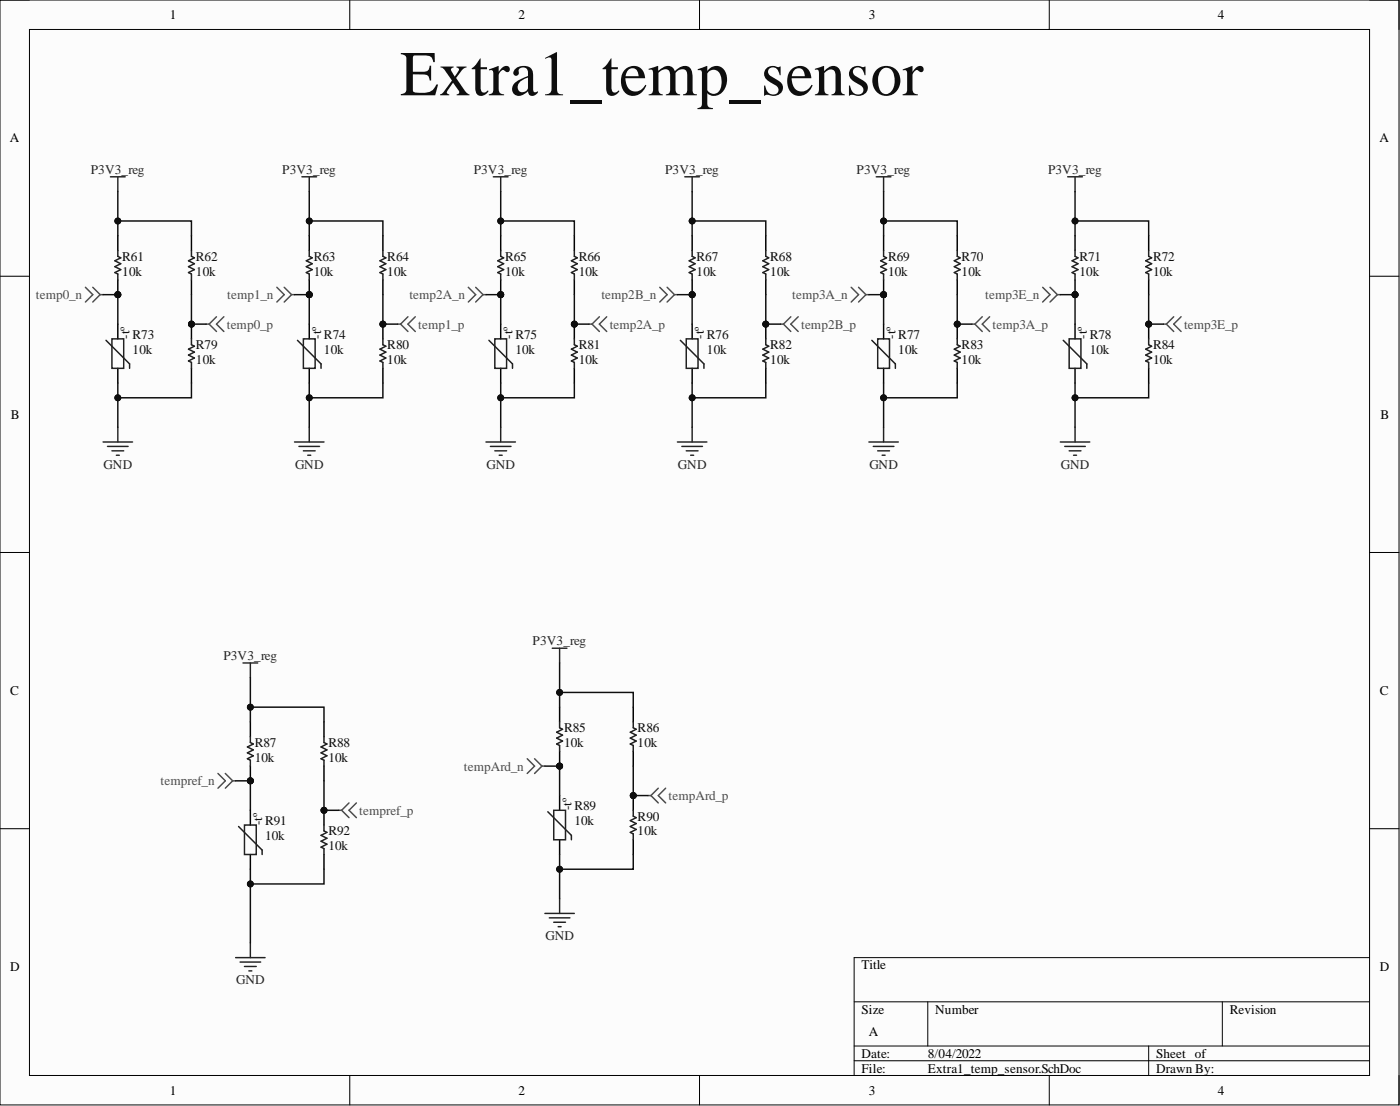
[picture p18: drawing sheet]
<svg xmlns="http://www.w3.org/2000/svg" width="241mm" height="190mm" viewBox="0 0 241 190" stroke-linecap="round" stroke-linejoin="round" font-family="sans-serif">
<defs><g id="words">
<text font-size="11" fill="#0e0e0e" x="69" y="16.4">Extra1_temp_sensor</text>
<g font-size="2.3">
<text x="29.3" y="3.3">1</text>
<text x="89.3" y="3.3">2</text>
<text x="149.8" y="3.3">3</text>
<text x="209.9" y="3.3">4</text>
<text x="1.7" y="24.5">A</text>
<text x="237.7" y="24.5">A</text>
<text x="1.9" y="72.2">B</text>
<text x="237.9" y="72.2">B</text>
<text x="1.8" y="119.7">C</text>
<text x="237.8" y="119.7">C</text>
<text x="1.8" y="167.3">D</text>
<text x="148.5" y="167">Title</text>
<text x="237.8" y="167.3">D</text>
<text x="148.5" y="174.6">Size</text>
<text x="149.8" y="178.4">A</text>
<text x="161.2" y="174.6">Number</text>
<text x="211.9" y="174.6">Revision</text>
<text x="148.5" y="182.2">Date:</text>
<text x="148.5" y="184.7">File:</text>
<text x="159.9" y="182.2">8/04/2022</text>
<text x="159.9" y="184.7">Extra1_temp_sensor.SchDoc</text>
<text x="199.3" y="182.2">Sheet of</text>
<text x="199.3" y="184.7">Drawn By:</text>
<text x="29.3" y="188.5">1</text>
<text x="89.3" y="188.5">2</text>
<text x="149.8" y="188.5">3</text>
<text x="209.9" y="188.5">4</text>
</g>
<g font-size="2.3" fill="#262626">
<text x="15.7" y="29.9">P3V3_reg</text>
<text x="48.6" y="29.9">P3V3_reg</text>
<text x="81.6" y="29.9">P3V3_reg</text>
<text x="114.6" y="29.9">P3V3_reg</text>
<text x="147.6" y="29.9">P3V3_reg</text>
<text x="180.6" y="29.9">P3V3_reg</text>
<text x="17.9" y="80.7">GND</text>
<text x="50.8" y="80.7">GND</text>
<text x="83.8" y="80.7">GND</text>
<text x="116.8" y="80.7">GND</text>
<text x="149.8" y="80.7">GND</text>
<text x="182.8" y="80.7">GND</text>
<text x="38.5" y="113.7">P3V3_reg</text>
<text x="91.8" y="111.1">P3V3_reg</text>
<text x="94" y="161.9">GND</text>
<text x="40.7" y="169.5">GND</text>
</g>
<g font-size="2.3" fill="#0e0e0e">
<text x="21.1" y="44.9">R61</text>
<text x="21.1" y="47.5">10k</text>
<text x="33.8" y="44.9">R62</text>
<text x="33.8" y="47.5">10k</text>
<text x="54.1" y="44.9">R63</text>
<text x="54.1" y="47.5">10k</text>
<text x="66.8" y="44.9">R64</text>
<text x="66.8" y="47.5">10k</text>
<text x="87.1" y="44.9">R65</text>
<text x="87.1" y="47.5">10k</text>
<text x="99.8" y="44.9">R66</text>
<text x="99.8" y="47.5">10k</text>
<text x="120.1" y="44.9">R67</text>
<text x="120.1" y="47.5">10k</text>
<text x="132.7" y="44.9">R68</text>
<text x="132.7" y="47.5">10k</text>
<text x="153.1" y="44.9">R69</text>
<text x="153.1" y="47.5">10k</text>
<text x="165.7" y="44.9">R70</text>
<text x="165.7" y="47.5">10k</text>
<text x="186.1" y="44.9">R71</text>
<text x="186.1" y="47.5">10k</text>
<text x="198.7" y="44.9">R72</text>
<text x="198.7" y="47.5">10k</text>
<text x="22.3" y="58.4" transform="rotate(-90 22.3 58.4)">-tº</text>
<text x="22.8" y="58.4">R73</text>
<text x="55.3" y="58.4" transform="rotate(-90 55.3 58.4)">-tº</text>
<text x="55.8" y="58.4">R74</text>
<text x="88.3" y="58.4" transform="rotate(-90 88.3 58.4)">-tº</text>
<text x="88.8" y="58.4">R75</text>
<text x="121.3" y="58.4" transform="rotate(-90 121.3 58.4)">-tº</text>
<text x="121.8" y="58.4">R76</text>
<text x="154.3" y="58.4" transform="rotate(-90 154.3 58.4)">-tº</text>
<text x="154.8" y="58.4">R77</text>
<text x="187.3" y="58.4" transform="rotate(-90 187.3 58.4)">-tº</text>
<text x="187.8" y="58.4">R78</text>
<text x="22.8" y="60.9">10k</text>
<text x="33.8" y="60.1">R79</text>
<text x="33.8" y="62.7">10k</text>
<text x="55.8" y="60.9">10k</text>
<text x="66.8" y="60.1">R80</text>
<text x="66.8" y="62.7">10k</text>
<text x="88.8" y="60.9">10k</text>
<text x="99.8" y="60.1">R81</text>
<text x="99.8" y="62.7">10k</text>
<text x="121.8" y="60.9">10k</text>
<text x="132.7" y="60.1">R82</text>
<text x="132.7" y="62.7">10k</text>
<text x="154.8" y="60.9">10k</text>
<text x="165.7" y="60.1">R83</text>
<text x="165.7" y="62.7">10k</text>
<text x="187.8" y="60.9">10k</text>
<text x="198.7" y="60.1">R84</text>
<text x="198.7" y="62.7">10k</text>
<text x="43.9" y="128.7">R87</text>
<text x="43.9" y="131.2">10k</text>
<text x="56.6" y="128.7">R88</text>
<text x="56.6" y="131.2">10k</text>
<text x="97.2" y="126.1">R85</text>
<text x="97.2" y="128.7">10k</text>
<text x="109.9" y="126.1">R86</text>
<text x="109.9" y="128.7">10k</text>
<text x="45.2" y="142.1" transform="rotate(-90 45.2 142.1)">-tº</text>
<text x="45.7" y="142.1">R91</text>
<text x="56.6" y="143.9">R92</text>
<text x="98.5" y="139.6" transform="rotate(-90 98.5 139.6)">-tº</text>
<text x="99" y="139.6">R89</text>
<text x="99" y="142.1">10k</text>
<text x="109.9" y="141.3">R90</text>
<text x="109.9" y="143.9">10k</text>
<text x="45.7" y="144.6">10k</text>
<text x="56.6" y="146.4">10k</text>
</g>
<g font-size="2.3" fill="#4c4c4c">
<text x="6.2" y="51.5">temp0_n</text>
<text x="39.2" y="51.5">temp1_n</text>
<text x="70.6" y="51.5">temp2A_n</text>
<text x="103.6" y="51.5">temp2B_n</text>
<text x="136.6" y="51.5">temp3A_n</text>
<text x="169.8" y="51.5">temp3E_n</text>
<text x="39.1" y="56.6">temp0_p</text>
<text x="72.1" y="56.6">temp1_p</text>
<text x="105.1" y="56.6">temp2A_p</text>
<text x="138.1" y="56.6">temp2B_p</text>
<text x="171.1" y="56.6">temp3A_p</text>
<text x="204.1" y="56.6">temp3E_p</text>
<text x="27.7" y="135.3">tempref_n</text>
<text x="80" y="132.7">tempArd_n</text>
<text x="115.2" y="137.8">tempArd_p</text>
<text x="61.9" y="140.3">tempref_p</text>
</g>
</g></defs>
<path d="M0 0h241.1v190.3h-241.1z" fill-rule="evenodd" fill="#fcfcfc"/>
<path d="M0 0h241.1v190.3h-241.1z" fill="none" stroke="#000" stroke-width=".17"/>
<path d="M5.1 5.1h231v180.1h-231z" fill-rule="evenodd" fill="#fcfcfc"/>
<g fill="none" stroke="#000" stroke-width=".17">
<path d="M0 0h5.1M5.1 5.1h231v180.1h-231zM60.3 0v5.1M120.6 0v5.1M180.8 0v5.1M236.1 0h5v5.1M0 47.6h5.1M236.1 47.6h5M0 95.2h5.1M236.1 95.2h5M0 142.7h5.1M236.1 142.7h5"/>
<path d="M147.2 172.6h88.9M159.9 172.6v7.6M210.7 172.6v7.6M236.1 164.9h-88.9v20.3M60.3 185.2v5.1M120.6 185.2v5.1M147.2 180.2h88.9M147.2 182.7h88.9M180.8 185.2v5.1M198 180.2v5M241.1 185.2v5.1"/>
</g>
<path d="M33 40.6v2.5M33 48.2v2.6" fill="none" stroke="#000" stroke-width=".25"/>
<path d="M33 43.1v1.1l.5 .2-1 .5 1 .5-1 .5 1 .5-1 .5 .5 .3v1" fill="none" stroke="#1c1c1c" stroke-width=".25"/>
<circle cx="33" cy="55.8" r=".51" fill="#0e0e0e"/>
<circle cx="33" cy="55.8" r=".51" fill="none" stroke="#0e0e0e" stroke-width=".17"/>
<path d="M33 55.8v2.6" fill="none" stroke="#000" stroke-width=".25"/>
<circle cx="33" cy="55.8" r=".51" fill="#0e0e0e"/>
<circle cx="33" cy="55.8" r=".51" fill="none" stroke="#0e0e0e" stroke-width=".17"/>
<path d="M20.3 55.8v2.6M20.3 63.4v2.6M33 63.4v2.6" fill="none" stroke="#000" stroke-width=".25"/>
<path d="M18.3 58.6l4 4.1v.7M19.3 58.4h2v5h-2zM33 58.4v1l.5 .2-1 .5 1 .5-1 .6 1 .5-1 .5 .5 .2v1" fill="none" stroke="#1c1c1c" stroke-width=".25"/>
<path d="M19 30.5h2.6M20.3 30.5v2.5M17.8 76.1h5M18.5 76.9h3.6M19.3 77.7h2M20.1 78.4h.5M20.3 73.6v2.5" fill="none" stroke="#262626" stroke-width=".25"/>
<path d="M14.7 49.5l1.3 1.3-1.3 1.2M16 49.5l1.3 1.3M17.3 50.8l-1.3 1.2M17.3 50.8h.5M35.5 55.8h.5M36 55.8l1.3 1.3M37.3 54.6l-1.3 1.2M38.6 54.6l-1.3 1.2 1.3 1.3" fill="none" stroke="#4c4c4c" stroke-width=".25"/>
<circle cx="20.3" cy="50.8" r=".51" fill="#0e0e0e"/>
<circle cx="20.3" cy="50.8" r=".51" fill="none" stroke="#0e0e0e" stroke-width=".17"/>
<path d="M20.3 40.6v2.5M20.3 48.2v2.6" fill="none" stroke="#000" stroke-width=".25"/>
<circle cx="20.3" cy="50.8" r=".51" fill="#0e0e0e"/>
<circle cx="20.3" cy="50.8" r=".51" fill="none" stroke="#0e0e0e" stroke-width=".17"/>
<path d="M20.3 43.1v1.1l.5 .2-1 .5 1 .5-1 .5 1 .5-1 .5 .5 .3v1M66 43.1v1.1l.5 .2-1 .5 1 .5-1 .5 1 .5-1 .5 .5 .3v1" fill="none" stroke="#1c1c1c" stroke-width=".25"/>
<path d="M66 40.6v2.5M66 48.2v2.6" fill="none" stroke="#000" stroke-width=".25"/>
<circle cx="66" cy="55.8" r=".51" fill="#0e0e0e"/>
<circle cx="66" cy="55.8" r=".51" fill="none" stroke="#0e0e0e" stroke-width=".17"/>
<path d="M66 55.8v2.6" fill="none" stroke="#000" stroke-width=".25"/>
<circle cx="66" cy="55.8" r=".51" fill="#0e0e0e"/>
<circle cx="66" cy="55.8" r=".51" fill="none" stroke="#0e0e0e" stroke-width=".17"/>
<path d="M53.3 55.8v2.6M53.3 63.4v2.6M66 63.4v2.6" fill="none" stroke="#000" stroke-width=".25"/>
<path d="M51.3 58.6l4 4.1v.7M52.3 58.4h2v5h-2zM66 58.4v1l.5 .2-1 .5 1 .5-1 .6 1 .5-1 .5 .5 .2v1" fill="none" stroke="#1c1c1c" stroke-width=".25"/>
<path d="M52 30.5h2.6M53.3 30.5v2.5M50.8 76.1h5M51.5 76.9h3.6M52.3 77.7h2M53 78.4h.6M53.3 73.6v2.5" fill="none" stroke="#262626" stroke-width=".25"/>
<path d="M47.7 49.5l1.3 1.3-1.3 1.2M49 49.5l1.3 1.3M50.3 50.8l-1.3 1.2M50.3 50.8h.5M68.5 55.8h.5M69 55.8l1.3 1.3M70.3 54.6l-1.3 1.2M71.6 54.6l-1.3 1.2 1.3 1.3" fill="none" stroke="#4c4c4c" stroke-width=".25"/>
<circle cx="53.3" cy="50.8" r=".51" fill="#0e0e0e"/>
<circle cx="53.3" cy="50.8" r=".51" fill="none" stroke="#0e0e0e" stroke-width=".17"/>
<path d="M53.3 40.6v2.5M53.3 48.2v2.6" fill="none" stroke="#000" stroke-width=".25"/>
<circle cx="53.3" cy="50.8" r=".51" fill="#0e0e0e"/>
<circle cx="53.3" cy="50.8" r=".51" fill="none" stroke="#0e0e0e" stroke-width=".17"/>
<path d="M53.3 43.1v1.1l.5 .2-1 .5 1 .5-1 .5 1 .5-1 .5 .5 .3v1M99 43.1v1.1l.5 .2-1 .5 1 .5-1 .5 1 .5-1 .5 .5 .3v1" fill="none" stroke="#1c1c1c" stroke-width=".25"/>
<path d="M99 40.6v2.5M99 48.2v2.6" fill="none" stroke="#000" stroke-width=".25"/>
<circle cx="99" cy="55.8" r=".51" fill="#0e0e0e"/>
<circle cx="99" cy="55.8" r=".51" fill="none" stroke="#0e0e0e" stroke-width=".17"/>
<path d="M99 55.8v2.6" fill="none" stroke="#000" stroke-width=".25"/>
<circle cx="99" cy="55.8" r=".51" fill="#0e0e0e"/>
<circle cx="99" cy="55.8" r=".51" fill="none" stroke="#0e0e0e" stroke-width=".17"/>
<path d="M86.3 55.8v2.6M86.3 63.4v2.6M99 63.4v2.6" fill="none" stroke="#000" stroke-width=".25"/>
<path d="M84.3 58.6l4 4.1v.7M85.3 58.4h2v5h-2zM99 58.4v1l.5 .2-1 .5 1 .5-1 .6 1 .5-1 .5 .5 .2v1" fill="none" stroke="#1c1c1c" stroke-width=".25"/>
<path d="M85 30.5h2.6M86.3 30.5v2.5M83.8 76.1h5M84.5 76.9h3.6M85.3 77.7h2M86 78.4h.6M86.3 73.6v2.5" fill="none" stroke="#262626" stroke-width=".25"/>
<path d="M80.7 49.5l1.3 1.3-1.3 1.2M82 49.5l1.3 1.3M83.3 50.8l-1.3 1.2M83.3 50.8h.5M101.5 55.8h.5M102 55.8l1.3 1.3M103.3 54.6l-1.3 1.2M104.6 54.6l-1.3 1.2 1.3 1.3" fill="none" stroke="#4c4c4c" stroke-width=".25"/>
<circle cx="86.3" cy="50.8" r=".51" fill="#0e0e0e"/>
<circle cx="86.3" cy="50.8" r=".51" fill="none" stroke="#0e0e0e" stroke-width=".17"/>
<path d="M86.3 40.6v2.5M86.3 48.2v2.6" fill="none" stroke="#000" stroke-width=".25"/>
<circle cx="86.3" cy="50.8" r=".51" fill="#0e0e0e"/>
<circle cx="86.3" cy="50.8" r=".51" fill="none" stroke="#0e0e0e" stroke-width=".17"/>
<path d="M86.3 43.1v1.1l.5 .2-1 .5 1 .5-1 .5 1 .5-1 .5 .5 .3v1M132 43.1v1.1l.5 .2-1 .5 1 .5-1 .5 1 .5-1 .5 .5 .3v1" fill="none" stroke="#1c1c1c" stroke-width=".25"/>
<path d="M132 40.6v2.5M132 48.2v2.6" fill="none" stroke="#000" stroke-width=".25"/>
<circle cx="132" cy="55.8" r=".51" fill="#0e0e0e"/>
<circle cx="132" cy="55.8" r=".51" fill="none" stroke="#0e0e0e" stroke-width=".17"/>
<path d="M132 55.8v2.6" fill="none" stroke="#000" stroke-width=".25"/>
<circle cx="132" cy="55.8" r=".51" fill="#0e0e0e"/>
<circle cx="132" cy="55.8" r=".51" fill="none" stroke="#0e0e0e" stroke-width=".17"/>
<path d="M119.3 55.8v2.6M119.3 63.4v2.6M132 63.4v2.6" fill="none" stroke="#000" stroke-width=".25"/>
<path d="M117.3 58.6l4 4.1v.7M118.3 58.4h2v5h-2zM132 58.4v1l.5 .2-1 .5 1 .5-1 .6 1 .5-1 .5 .5 .2v1" fill="none" stroke="#1c1c1c" stroke-width=".25"/>
<path d="M118 30.5h2.6M119.3 30.5v2.5M116.8 76.1h5M117.5 76.9h3.6M118.3 77.7h2M119 78.4h.6M119.3 73.6v2.5" fill="none" stroke="#262626" stroke-width=".25"/>
<path d="M113.7 49.5l1.3 1.3-1.3 1.2M115 49.5l1.3 1.3M116.3 50.8l-1.3 1.2M116.3 50.8h.5M134.5 55.8h.5M135 55.8l1.3 1.3M136.3 54.6l-1.3 1.2M137.6 54.6l-1.3 1.2 1.3 1.3" fill="none" stroke="#4c4c4c" stroke-width=".25"/>
<circle cx="119.3" cy="50.8" r=".51" fill="#0e0e0e"/>
<circle cx="119.3" cy="50.8" r=".51" fill="none" stroke="#0e0e0e" stroke-width=".17"/>
<path d="M119.3 40.6v2.5M119.3 48.2v2.6" fill="none" stroke="#000" stroke-width=".25"/>
<circle cx="119.3" cy="50.8" r=".51" fill="#0e0e0e"/>
<circle cx="119.3" cy="50.8" r=".51" fill="none" stroke="#0e0e0e" stroke-width=".17"/>
<path d="M119.3 43.1v1.1l.5 .2-1 .5 1 .5-1 .5 1 .5-1 .5 .5 .3v1M165 43.1v1.1l.5 .2-1 .5 1 .5-1 .5 1 .5-1 .5 .5 .3v1" fill="none" stroke="#1c1c1c" stroke-width=".25"/>
<path d="M165 40.6v2.5M165 48.2v2.6" fill="none" stroke="#000" stroke-width=".25"/>
<circle cx="165" cy="55.8" r=".51" fill="#0e0e0e"/>
<circle cx="165" cy="55.8" r=".51" fill="none" stroke="#0e0e0e" stroke-width=".17"/>
<path d="M165 55.8v2.6" fill="none" stroke="#000" stroke-width=".25"/>
<circle cx="165" cy="55.8" r=".51" fill="#0e0e0e"/>
<circle cx="165" cy="55.8" r=".51" fill="none" stroke="#0e0e0e" stroke-width=".17"/>
<path d="M152.3 55.8v2.6M152.3 63.4v2.6M165 63.4v2.6" fill="none" stroke="#000" stroke-width=".25"/>
<path d="M150.3 58.6l4 4.1v.7M151.3 58.4h2v5h-2zM165 58.4v1l.5 .2-1 .5 1 .5-1 .6 1 .5-1 .5 .5 .2v1" fill="none" stroke="#1c1c1c" stroke-width=".25"/>
<path d="M151 30.5h2.6M152.3 30.5v2.5M149.8 76.1h5M150.5 76.9h3.6M151.3 77.7h2M152 78.4h.5M152.3 73.6v2.5" fill="none" stroke="#262626" stroke-width=".25"/>
<path d="M146.7 49.5l1.3 1.3-1.3 1.2M148 49.5l1.2 1.3M149.2 50.8l-1.2 1.2M149.2 50.8h.6M167.5 55.8h.5M168 55.8l1.3 1.3M169.3 54.6l-1.3 1.2M170.6 54.6l-1.3 1.2 1.3 1.3" fill="none" stroke="#4c4c4c" stroke-width=".25"/>
<circle cx="152.3" cy="50.8" r=".51" fill="#0e0e0e"/>
<circle cx="152.3" cy="50.8" r=".51" fill="none" stroke="#0e0e0e" stroke-width=".17"/>
<path d="M152.3 40.6v2.5M152.3 48.2v2.6" fill="none" stroke="#000" stroke-width=".25"/>
<circle cx="152.3" cy="50.8" r=".51" fill="#0e0e0e"/>
<circle cx="152.3" cy="50.8" r=".51" fill="none" stroke="#0e0e0e" stroke-width=".17"/>
<path d="M152.3 43.1v1.1l.5 .2-1 .5 1 .5-1 .5 1 .5-1 .5 .5 .3v1M198 43.1v1.1l.5 .2-1 .5 1 .5-1 .5 1 .5-1 .5 .5 .3v1" fill="none" stroke="#1c1c1c" stroke-width=".25"/>
<path d="M198 40.6v2.5M198 48.2v2.6" fill="none" stroke="#000" stroke-width=".25"/>
<circle cx="198" cy="55.8" r=".51" fill="#0e0e0e"/>
<circle cx="198" cy="55.8" r=".51" fill="none" stroke="#0e0e0e" stroke-width=".17"/>
<path d="M198 55.8v2.6" fill="none" stroke="#000" stroke-width=".25"/>
<circle cx="198" cy="55.8" r=".51" fill="#0e0e0e"/>
<circle cx="198" cy="55.8" r=".51" fill="none" stroke="#0e0e0e" stroke-width=".17"/>
<path d="M185.3 55.8v2.6M185.3 63.4v2.6M198 63.4v2.6" fill="none" stroke="#000" stroke-width=".25"/>
<path d="M183.3 58.6l4 4.1v.7M184.3 58.4h2v5h-2zM198 58.4v1l.5 .2-1 .5 1 .5-1 .6 1 .5-1 .5 .5 .2v1" fill="none" stroke="#1c1c1c" stroke-width=".25"/>
<path d="M184 30.5h2.6M185.3 30.5v2.5M182.8 76.1h5M183.5 76.9h3.6M184.3 77.7h2M185 78.4h.5M185.3 73.6v2.5" fill="none" stroke="#262626" stroke-width=".25"/>
<path d="M179.7 49.5l1.3 1.3-1.3 1.2M181 49.5l1.2 1.3M182.2 50.8l-1.2 1.2M182.2 50.8h.6M200.5 55.8h.5M201 55.8l1.3 1.3M202.3 54.6l-1.3 1.2M203.6 54.6l-1.3 1.2 1.3 1.3" fill="none" stroke="#4c4c4c" stroke-width=".25"/>
<circle cx="185.3" cy="50.8" r=".51" fill="#0e0e0e"/>
<circle cx="185.3" cy="50.8" r=".51" fill="none" stroke="#0e0e0e" stroke-width=".17"/>
<path d="M185.3 40.6v2.5M185.3 48.2v2.6" fill="none" stroke="#000" stroke-width=".25"/>
<circle cx="185.3" cy="50.8" r=".51" fill="#0e0e0e"/>
<circle cx="185.3" cy="50.8" r=".51" fill="none" stroke="#0e0e0e" stroke-width=".17"/>
<path d="M185.3 43.1v1.1l.5 .2-1 .5 1 .5-1 .5 1 .5-1 .5 .5 .3v1M109.1 124.3v1.1l.6 .2-1.1 .5 1.1 .5-1.1 .5 1.1 .5-1.1 .5 .5 .3v1" fill="none" stroke="#1c1c1c" stroke-width=".25"/>
<path d="M109.1 121.8v2.5M109.1 129.4v2.6" fill="none" stroke="#000" stroke-width=".25"/>
<circle cx="109.1" cy="137" r=".51" fill="#0e0e0e"/>
<circle cx="109.1" cy="137" r=".51" fill="none" stroke="#0e0e0e" stroke-width=".17"/>
<path d="M109.1 137v2.6" fill="none" stroke="#000" stroke-width=".25"/>
<circle cx="109.1" cy="137" r=".51" fill="#0e0e0e"/>
<circle cx="109.1" cy="137" r=".51" fill="none" stroke="#0e0e0e" stroke-width=".17"/>
<path d="M96.5 137v2.6M96.5 144.6v2.6M109.1 144.6v2.6" fill="none" stroke="#000" stroke-width=".25"/>
<path d="M94.4 139.8l4.1 4.1v.7M95.4 139.6h2.1v5h-2.1zM109.1 139.6v1l.6 .2-1.1 .5 1.1 .6-1.1 .5 1.1 .5-1.1 .5 .5 .2v1" fill="none" stroke="#1c1c1c" stroke-width=".25"/>
<path d="M95.2 111.7h2.5M96.5 111.7v2.5M93.9 157.3h5.1M94.7 158.1h3.5M95.4 158.9h2.1M96.2 159.6h.5M96.5 154.8v2.5" fill="none" stroke="#262626" stroke-width=".25"/>
<path d="M90.9 130.7l1.2 1.3-1.2 1.2M92.1 130.7l1.3 1.3M93.4 132l-1.3 1.2M93.4 132h.5M111.7 137h.5M112.2 137l1.3 1.3M113.5 135.8l-1.3 1.2M114.7 135.8l-1.2 1.2 1.2 1.3" fill="none" stroke="#4c4c4c" stroke-width=".25"/>
<circle cx="96.5" cy="132" r=".51" fill="#0e0e0e"/>
<circle cx="96.5" cy="132" r=".51" fill="none" stroke="#0e0e0e" stroke-width=".17"/>
<path d="M96.5 121.8v2.5M96.5 129.4v2.6" fill="none" stroke="#000" stroke-width=".25"/>
<circle cx="96.5" cy="132" r=".51" fill="#0e0e0e"/>
<circle cx="96.5" cy="132" r=".51" fill="none" stroke="#0e0e0e" stroke-width=".17"/>
<path d="M55.8 126.9v1l.5 .2-1 .6 1 .5-1 .5 1 .5-1 .5 .5 .2v1.1M96.5 124.3v1.1l.5 .2-1.1 .5 1.1 .5-1.1 .5 1.1 .5-1.1 .5 .6 .3v1" fill="none" stroke="#1c1c1c" stroke-width=".25"/>
<path d="M55.8 124.3v2.6M55.8 132v2.5" fill="none" stroke="#000" stroke-width=".25"/>
<circle cx="55.8" cy="139.6" r=".51" fill="#0e0e0e"/>
<circle cx="55.8" cy="139.6" r=".51" fill="none" stroke="#0e0e0e" stroke-width=".17"/>
<path d="M55.8 139.6v2.5" fill="none" stroke="#000" stroke-width=".25"/>
<circle cx="55.8" cy="139.6" r=".51" fill="#0e0e0e"/>
<circle cx="55.8" cy="139.6" r=".51" fill="none" stroke="#0e0e0e" stroke-width=".17"/>
<path d="M55.8 147.2v2.5" fill="none" stroke="#000" stroke-width=".25"/>
<path d="M55.8 142.1v1l.5 .3-1 .5 1 .5-1 .5 1 .5-1 .5 .5 .3v1" fill="none" stroke="#1c1c1c" stroke-width=".25"/>
<path d="M41.9 114.2h2.5M43.2 114.2v2.5M40.6 164.9h5.1M41.4 165.7h3.5M42.1 166.5h2.1M42.9 167.2h.5M43.2 162.4v2.5" fill="none" stroke="#262626" stroke-width=".25"/>
<circle cx="43.2" cy="134.5" r=".51" fill="#0e0e0e"/>
<circle cx="43.2" cy="134.5" r=".51" fill="none" stroke="#0e0e0e" stroke-width=".17"/>
<path d="M43.2 124.3v2.6M43.2 132v2.5" fill="none" stroke="#000" stroke-width=".25"/>
<circle cx="43.2" cy="134.5" r=".51" fill="#0e0e0e"/>
<circle cx="43.2" cy="134.5" r=".51" fill="none" stroke="#0e0e0e" stroke-width=".17"/>
<path d="M43.2 126.9v1l.5 .2-1.1 .6 1.1 .5-1.1 .5 1.1 .5-1.1 .5 .6 .2v1.1" fill="none" stroke="#1c1c1c" stroke-width=".25"/>
<path d="M37.6 133.2l1.2 1.3-1.2 1.3M38.8 133.2l1.3 1.3M40.1 134.5l-1.3 1.3M40.1 134.5h.5M58.4 139.6h.5M58.9 139.6l1.3 1.2M60.2 138.3l-1.3 1.3M61.4 138.3l-1.2 1.3 1.2 1.2" fill="none" stroke="#4c4c4c" stroke-width=".25"/>
<path d="M20.3 66v2.5h12.7v-2.5" fill="none" stroke="#0e0e0e" stroke-width=".25"/>
<circle cx="20.3" cy="68.5" r=".51" fill="#0e0e0e"/>
<circle cx="20.3" cy="68.5" r=".51" fill="none" stroke="#0e0e0e" stroke-width=".17"/>
<path d="M20.3 40.6v-2.5h12.7v2.5" fill="none" stroke="#0e0e0e" stroke-width=".25"/>
<circle cx="20.3" cy="38.1" r=".51" fill="#0e0e0e"/>
<circle cx="20.3" cy="38.1" r=".51" fill="none" stroke="#0e0e0e" stroke-width=".17"/>
<path d="M20.3 33v5.1" fill="none" stroke="#0e0e0e" stroke-width=".25"/>
<circle cx="20.3" cy="38.1" r=".51" fill="#0e0e0e"/>
<circle cx="20.3" cy="38.1" r=".51" fill="none" stroke="#0e0e0e" stroke-width=".17"/>
<path d="M20.3 68.5v5.1" fill="none" stroke="#0e0e0e" stroke-width=".25"/>
<circle cx="20.3" cy="68.5" r=".51" fill="#0e0e0e"/>
<circle cx="20.3" cy="68.5" r=".51" fill="none" stroke="#0e0e0e" stroke-width=".17"/>
<path d="M17.8 50.8h2.5" fill="none" stroke="#0e0e0e" stroke-width=".25"/>
<circle cx="20.3" cy="50.8" r=".51" fill="#0e0e0e"/>
<circle cx="20.3" cy="50.8" r=".51" fill="none" stroke="#0e0e0e" stroke-width=".17"/>
<path d="M20.3 50.8v5" fill="none" stroke="#0e0e0e" stroke-width=".25"/>
<circle cx="20.3" cy="50.8" r=".51" fill="#0e0e0e"/>
<circle cx="20.3" cy="50.8" r=".51" fill="none" stroke="#0e0e0e" stroke-width=".17"/>
<path d="M33 50.8v5h2.5" fill="none" stroke="#0e0e0e" stroke-width=".25"/>
<circle cx="33" cy="55.8" r=".51" fill="#0e0e0e"/>
<circle cx="33" cy="55.8" r=".51" fill="none" stroke="#0e0e0e" stroke-width=".17"/>
<path d="M53.3 66v2.5h12.7v-2.5" fill="none" stroke="#0e0e0e" stroke-width=".25"/>
<circle cx="53.3" cy="68.5" r=".51" fill="#0e0e0e"/>
<circle cx="53.3" cy="68.5" r=".51" fill="none" stroke="#0e0e0e" stroke-width=".17"/>
<path d="M53.3 40.6v-2.5h12.7v2.5" fill="none" stroke="#0e0e0e" stroke-width=".25"/>
<circle cx="53.3" cy="38.1" r=".51" fill="#0e0e0e"/>
<circle cx="53.3" cy="38.1" r=".51" fill="none" stroke="#0e0e0e" stroke-width=".17"/>
<path d="M53.3 33v5.1" fill="none" stroke="#0e0e0e" stroke-width=".25"/>
<circle cx="53.3" cy="38.1" r=".51" fill="#0e0e0e"/>
<circle cx="53.3" cy="38.1" r=".51" fill="none" stroke="#0e0e0e" stroke-width=".17"/>
<path d="M53.3 68.5v5.1" fill="none" stroke="#0e0e0e" stroke-width=".25"/>
<circle cx="53.3" cy="68.5" r=".51" fill="#0e0e0e"/>
<circle cx="53.3" cy="68.5" r=".51" fill="none" stroke="#0e0e0e" stroke-width=".17"/>
<path d="M50.8 50.8h2.5" fill="none" stroke="#0e0e0e" stroke-width=".25"/>
<circle cx="53.3" cy="50.8" r=".51" fill="#0e0e0e"/>
<circle cx="53.3" cy="50.8" r=".51" fill="none" stroke="#0e0e0e" stroke-width=".17"/>
<path d="M53.3 50.8v5" fill="none" stroke="#0e0e0e" stroke-width=".25"/>
<circle cx="53.3" cy="50.8" r=".51" fill="#0e0e0e"/>
<circle cx="53.3" cy="50.8" r=".51" fill="none" stroke="#0e0e0e" stroke-width=".17"/>
<path d="M66 50.8v5h2.5" fill="none" stroke="#0e0e0e" stroke-width=".25"/>
<circle cx="66" cy="55.8" r=".51" fill="#0e0e0e"/>
<circle cx="66" cy="55.8" r=".51" fill="none" stroke="#0e0e0e" stroke-width=".17"/>
<path d="M86.3 66v2.5h12.7v-2.5" fill="none" stroke="#0e0e0e" stroke-width=".25"/>
<circle cx="86.3" cy="68.5" r=".51" fill="#0e0e0e"/>
<circle cx="86.3" cy="68.5" r=".51" fill="none" stroke="#0e0e0e" stroke-width=".17"/>
<path d="M86.3 40.6v-2.5h12.7v2.5" fill="none" stroke="#0e0e0e" stroke-width=".25"/>
<circle cx="86.3" cy="38.1" r=".51" fill="#0e0e0e"/>
<circle cx="86.3" cy="38.1" r=".51" fill="none" stroke="#0e0e0e" stroke-width=".17"/>
<path d="M86.3 33v5.1" fill="none" stroke="#0e0e0e" stroke-width=".25"/>
<circle cx="86.3" cy="38.1" r=".51" fill="#0e0e0e"/>
<circle cx="86.3" cy="38.1" r=".51" fill="none" stroke="#0e0e0e" stroke-width=".17"/>
<path d="M86.3 68.5v5.1" fill="none" stroke="#0e0e0e" stroke-width=".25"/>
<circle cx="86.3" cy="68.5" r=".51" fill="#0e0e0e"/>
<circle cx="86.3" cy="68.5" r=".51" fill="none" stroke="#0e0e0e" stroke-width=".17"/>
<path d="M83.8 50.8h2.5" fill="none" stroke="#0e0e0e" stroke-width=".25"/>
<circle cx="86.3" cy="50.8" r=".51" fill="#0e0e0e"/>
<circle cx="86.3" cy="50.8" r=".51" fill="none" stroke="#0e0e0e" stroke-width=".17"/>
<path d="M86.3 50.8v5" fill="none" stroke="#0e0e0e" stroke-width=".25"/>
<circle cx="86.3" cy="50.8" r=".51" fill="#0e0e0e"/>
<circle cx="86.3" cy="50.8" r=".51" fill="none" stroke="#0e0e0e" stroke-width=".17"/>
<path d="M99 50.8v5h2.5" fill="none" stroke="#0e0e0e" stroke-width=".25"/>
<circle cx="99" cy="55.8" r=".51" fill="#0e0e0e"/>
<circle cx="99" cy="55.8" r=".51" fill="none" stroke="#0e0e0e" stroke-width=".17"/>
<path d="M119.3 66v2.5h12.7v-2.5" fill="none" stroke="#0e0e0e" stroke-width=".25"/>
<circle cx="119.3" cy="68.5" r=".51" fill="#0e0e0e"/>
<circle cx="119.3" cy="68.5" r=".51" fill="none" stroke="#0e0e0e" stroke-width=".17"/>
<path d="M119.3 40.6v-2.5h12.7v2.5" fill="none" stroke="#0e0e0e" stroke-width=".25"/>
<circle cx="119.3" cy="38.1" r=".51" fill="#0e0e0e"/>
<circle cx="119.3" cy="38.1" r=".51" fill="none" stroke="#0e0e0e" stroke-width=".17"/>
<path d="M119.3 33v5.1" fill="none" stroke="#0e0e0e" stroke-width=".25"/>
<circle cx="119.3" cy="38.1" r=".51" fill="#0e0e0e"/>
<circle cx="119.3" cy="38.1" r=".51" fill="none" stroke="#0e0e0e" stroke-width=".17"/>
<path d="M119.3 68.5v5.1" fill="none" stroke="#0e0e0e" stroke-width=".25"/>
<circle cx="119.3" cy="68.5" r=".51" fill="#0e0e0e"/>
<circle cx="119.3" cy="68.5" r=".51" fill="none" stroke="#0e0e0e" stroke-width=".17"/>
<path d="M116.8 50.8h2.5" fill="none" stroke="#0e0e0e" stroke-width=".25"/>
<circle cx="119.3" cy="50.8" r=".51" fill="#0e0e0e"/>
<circle cx="119.3" cy="50.8" r=".51" fill="none" stroke="#0e0e0e" stroke-width=".17"/>
<path d="M119.3 50.8v5" fill="none" stroke="#0e0e0e" stroke-width=".25"/>
<circle cx="119.3" cy="50.8" r=".51" fill="#0e0e0e"/>
<circle cx="119.3" cy="50.8" r=".51" fill="none" stroke="#0e0e0e" stroke-width=".17"/>
<path d="M132 50.8v5h2.5" fill="none" stroke="#0e0e0e" stroke-width=".25"/>
<circle cx="132" cy="55.8" r=".51" fill="#0e0e0e"/>
<circle cx="132" cy="55.8" r=".51" fill="none" stroke="#0e0e0e" stroke-width=".17"/>
<path d="M152.3 66v2.5h12.7v-2.5" fill="none" stroke="#0e0e0e" stroke-width=".25"/>
<circle cx="152.3" cy="68.5" r=".51" fill="#0e0e0e"/>
<circle cx="152.3" cy="68.5" r=".51" fill="none" stroke="#0e0e0e" stroke-width=".17"/>
<path d="M152.3 40.6v-2.5h12.7v2.5" fill="none" stroke="#0e0e0e" stroke-width=".25"/>
<circle cx="152.3" cy="38.1" r=".51" fill="#0e0e0e"/>
<circle cx="152.3" cy="38.1" r=".51" fill="none" stroke="#0e0e0e" stroke-width=".17"/>
<path d="M152.3 33v5.1" fill="none" stroke="#0e0e0e" stroke-width=".25"/>
<circle cx="152.3" cy="38.1" r=".51" fill="#0e0e0e"/>
<circle cx="152.3" cy="38.1" r=".51" fill="none" stroke="#0e0e0e" stroke-width=".17"/>
<path d="M152.3 68.5v5.1" fill="none" stroke="#0e0e0e" stroke-width=".25"/>
<circle cx="152.3" cy="68.5" r=".51" fill="#0e0e0e"/>
<circle cx="152.3" cy="68.5" r=".51" fill="none" stroke="#0e0e0e" stroke-width=".17"/>
<path d="M149.8 50.8h2.5" fill="none" stroke="#0e0e0e" stroke-width=".25"/>
<circle cx="152.3" cy="50.8" r=".51" fill="#0e0e0e"/>
<circle cx="152.3" cy="50.8" r=".51" fill="none" stroke="#0e0e0e" stroke-width=".17"/>
<path d="M152.3 50.8v5" fill="none" stroke="#0e0e0e" stroke-width=".25"/>
<circle cx="152.3" cy="50.8" r=".51" fill="#0e0e0e"/>
<circle cx="152.3" cy="50.8" r=".51" fill="none" stroke="#0e0e0e" stroke-width=".17"/>
<path d="M165 50.8v5h2.5" fill="none" stroke="#0e0e0e" stroke-width=".25"/>
<circle cx="165" cy="55.8" r=".51" fill="#0e0e0e"/>
<circle cx="165" cy="55.8" r=".51" fill="none" stroke="#0e0e0e" stroke-width=".17"/>
<path d="M185.3 66v2.5h12.7v-2.5" fill="none" stroke="#0e0e0e" stroke-width=".25"/>
<circle cx="185.3" cy="68.5" r=".51" fill="#0e0e0e"/>
<circle cx="185.3" cy="68.5" r=".51" fill="none" stroke="#0e0e0e" stroke-width=".17"/>
<path d="M185.3 40.6v-2.5h12.7v2.5" fill="none" stroke="#0e0e0e" stroke-width=".25"/>
<circle cx="185.3" cy="38.1" r=".51" fill="#0e0e0e"/>
<circle cx="185.3" cy="38.1" r=".51" fill="none" stroke="#0e0e0e" stroke-width=".17"/>
<path d="M185.3 33v5.1" fill="none" stroke="#0e0e0e" stroke-width=".25"/>
<circle cx="185.3" cy="38.1" r=".51" fill="#0e0e0e"/>
<circle cx="185.3" cy="38.1" r=".51" fill="none" stroke="#0e0e0e" stroke-width=".17"/>
<path d="M185.3 68.5v5.1" fill="none" stroke="#0e0e0e" stroke-width=".25"/>
<circle cx="185.3" cy="68.5" r=".51" fill="#0e0e0e"/>
<circle cx="185.3" cy="68.5" r=".51" fill="none" stroke="#0e0e0e" stroke-width=".17"/>
<path d="M182.8 50.8h2.5" fill="none" stroke="#0e0e0e" stroke-width=".25"/>
<circle cx="185.3" cy="50.8" r=".51" fill="#0e0e0e"/>
<circle cx="185.3" cy="50.8" r=".51" fill="none" stroke="#0e0e0e" stroke-width=".17"/>
<path d="M185.3 50.8v5" fill="none" stroke="#0e0e0e" stroke-width=".25"/>
<circle cx="185.3" cy="50.8" r=".51" fill="#0e0e0e"/>
<circle cx="185.3" cy="50.8" r=".51" fill="none" stroke="#0e0e0e" stroke-width=".17"/>
<path d="M198 50.8v5h2.5" fill="none" stroke="#0e0e0e" stroke-width=".25"/>
<circle cx="198" cy="55.8" r=".51" fill="#0e0e0e"/>
<circle cx="198" cy="55.8" r=".51" fill="none" stroke="#0e0e0e" stroke-width=".17"/>
<path d="M96.5 147.2v2.5h12.6v-2.5" fill="none" stroke="#0e0e0e" stroke-width=".25"/>
<circle cx="96.5" cy="149.7" r=".51" fill="#0e0e0e"/>
<circle cx="96.5" cy="149.7" r=".51" fill="none" stroke="#0e0e0e" stroke-width=".17"/>
<path d="M96.5 121.8v-2.5h12.6v2.5" fill="none" stroke="#0e0e0e" stroke-width=".25"/>
<circle cx="96.5" cy="119.3" r=".51" fill="#0e0e0e"/>
<circle cx="96.5" cy="119.3" r=".51" fill="none" stroke="#0e0e0e" stroke-width=".17"/>
<path d="M96.5 114.2v5.1" fill="none" stroke="#0e0e0e" stroke-width=".25"/>
<circle cx="96.5" cy="119.3" r=".51" fill="#0e0e0e"/>
<circle cx="96.5" cy="119.3" r=".51" fill="none" stroke="#0e0e0e" stroke-width=".17"/>
<path d="M96.5 149.7v5.1" fill="none" stroke="#0e0e0e" stroke-width=".25"/>
<circle cx="96.5" cy="149.7" r=".51" fill="#0e0e0e"/>
<circle cx="96.5" cy="149.7" r=".51" fill="none" stroke="#0e0e0e" stroke-width=".17"/>
<path d="M93.9 132h2.6" fill="none" stroke="#0e0e0e" stroke-width=".25"/>
<circle cx="96.5" cy="132" r=".51" fill="#0e0e0e"/>
<circle cx="96.5" cy="132" r=".51" fill="none" stroke="#0e0e0e" stroke-width=".17"/>
<path d="M96.5 132v5" fill="none" stroke="#0e0e0e" stroke-width=".25"/>
<circle cx="96.5" cy="132" r=".51" fill="#0e0e0e"/>
<circle cx="96.5" cy="132" r=".51" fill="none" stroke="#0e0e0e" stroke-width=".17"/>
<path d="M109.1 132v5h2.6" fill="none" stroke="#0e0e0e" stroke-width=".25"/>
<circle cx="109.1" cy="137" r=".51" fill="#0e0e0e"/>
<circle cx="109.1" cy="137" r=".51" fill="none" stroke="#0e0e0e" stroke-width=".17"/>
<path d="M43.2 149.7v2.6h12.6v-2.6" fill="none" stroke="#0e0e0e" stroke-width=".25"/>
<circle cx="43.2" cy="152.3" r=".51" fill="#0e0e0e"/>
<circle cx="43.2" cy="152.3" r=".51" fill="none" stroke="#0e0e0e" stroke-width=".17"/>
<path d="M43.2 124.3v-2.5h12.6v2.5" fill="none" stroke="#0e0e0e" stroke-width=".25"/>
<circle cx="43.2" cy="121.8" r=".51" fill="#0e0e0e"/>
<circle cx="43.2" cy="121.8" r=".51" fill="none" stroke="#0e0e0e" stroke-width=".17"/>
<path d="M43.2 116.7v5.1" fill="none" stroke="#0e0e0e" stroke-width=".25"/>
<circle cx="43.2" cy="121.8" r=".51" fill="#0e0e0e"/>
<circle cx="43.2" cy="121.8" r=".51" fill="none" stroke="#0e0e0e" stroke-width=".17"/>
<path d="M43.2 152.3v10.1" fill="none" stroke="#0e0e0e" stroke-width=".25"/>
<circle cx="43.2" cy="152.3" r=".51" fill="#0e0e0e"/>
<circle cx="43.2" cy="152.3" r=".51" fill="none" stroke="#0e0e0e" stroke-width=".17"/>
<path d="M40.6 134.5h2.6" fill="none" stroke="#0e0e0e" stroke-width=".25"/>
<circle cx="43.2" cy="134.5" r=".51" fill="#0e0e0e"/>
<circle cx="43.2" cy="134.5" r=".51" fill="none" stroke="#0e0e0e" stroke-width=".17"/>
<path d="M43.2 134.5v5.1" fill="none" stroke="#0e0e0e" stroke-width=".25"/>
<circle cx="43.2" cy="134.5" r=".51" fill="#0e0e0e"/>
<circle cx="43.2" cy="134.5" r=".51" fill="none" stroke="#0e0e0e" stroke-width=".17"/>
<path d="M55.8 134.5v5.1h2.6" fill="none" stroke="#0e0e0e" stroke-width=".25"/>
<circle cx="55.8" cy="139.6" r=".51" fill="#0e0e0e"/>
<circle cx="55.8" cy="139.6" r=".51" fill="none" stroke="#0e0e0e" stroke-width=".17"/>
<path d="M43.2 139.6v2.5M43.2 147.2v2.5" fill="none" stroke="#000" stroke-width=".25"/>
<path d="M41.1 142.4l4.1 4v.8M42.1 142.1h2.1v5.1h-2.1z" fill="none" stroke="#1c1c1c" stroke-width=".25"/>
<use href="#words"/>
</svg>
